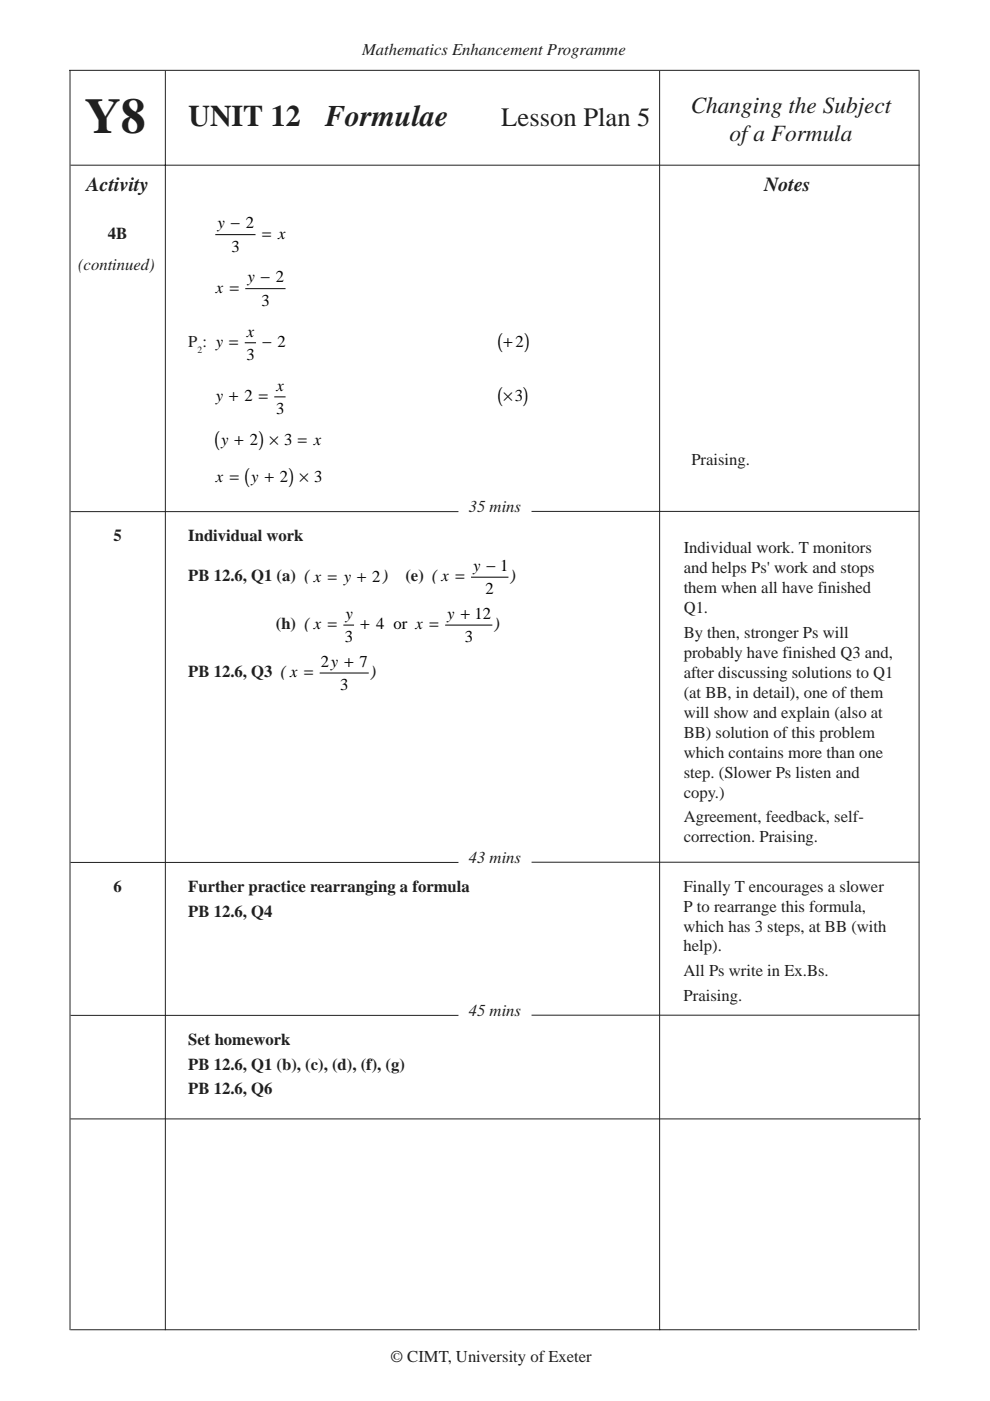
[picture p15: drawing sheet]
<svg xmlns="http://www.w3.org/2000/svg" width="210mm" height="297mm" viewBox="0 0 210 297" stroke-linecap="round" stroke-linejoin="round" font-family="sans-serif">
<defs><g id="words">
<text font-size="10.6" fill="#231f20" x="18" y="28.3">Y8</text>
<g font-size="6.3" fill="#231f20">
<text x="39.9" y="26.8">UNIT 12</text>
<text x="68.9" y="26.8">Formulae</text>
</g>
<text font-size="5.6" fill="#231f20" x="106.3" y="26.8">Lesson Plan 5</text>
<g font-size="4.9" fill="#231f20">
<text x="146.5" y="24">Changing the Subject</text>
<text x="154.7" y="29.9">of a Formula</text>
</g>
<g font-size="4.7">
<text x="105.5" y="73.8">(</text>
<text x="111.1" y="73.8">)</text>
<text x="105.5" y="85.3">(</text>
<text x="110.8" y="85.3">)</text>
<text x="45.5" y="94.7">(</text>
<text x="54.8" y="94.7">)</text>
<text x="51.8" y="102.3">(</text>
<text x="61.2" y="102.3">)</text>
</g>
<g font-size="4.2" fill="#231f20">
<text x="18.4" y="40.4">Activity</text>
<text x="162" y="40.4">Notes</text>
</g>
<g font-size="3.5" fill="#231f20">
<text x="76.8" y="11.6">Mathematics Enhancement Programme</text>
<text x="22.9" y="50.7">4B</text>
<text x="16.6" y="57.1">(continued)</text>
<text x="39.9" y="73.6">P : y =</text>
<text x="146.6" y="98.5">Praising.</text>
<text x="99.4" y="108.5">35 mins</text>
<text x="24.1" y="114.7">5</text>
<text x="39.9" y="114.7">Individual work</text>
<text x="145" y="117.3">Individual work. T monitors</text>
<text x="39.9" y="123.3">PB 12.6, Q1 (a) ( x = y + 2)</text>
<text x="86" y="123.3">(e) ( x =</text>
<text x="108.3" y="123.3">)</text>
<text x="145" y="121.6">and helps Ps' work and stops</text>
<text x="145" y="125.8">them when all have finished</text>
<text x="145" y="130">Q1.</text>
<text x="58.5" y="133.4">(h) ( x =</text>
<text x="104.9" y="133.4">)</text>
<text x="145" y="135.3">By then, stronger Ps will</text>
<text x="39.9" y="143.6">PB 12.6, Q3 ( x =</text>
<text x="78.7" y="143.6">)</text>
<text x="145" y="139.5">probably have finished Q3 and,</text>
<text x="145" y="143.7">after discussing solutions to Q1</text>
<text x="145" y="148">(at BB, in detail), one of them</text>
<text x="145" y="152.2">will show and explain (also at</text>
<text x="145" y="156.4">BB) solution of this problem</text>
<text x="145" y="160.7">which contains more than one</text>
<text x="145" y="164.9">step. (Slower Ps listen and</text>
<text x="145" y="169.1">copy.)</text>
<text x="145" y="174.4">Agreement, feedback, self-</text>
<text x="145" y="178.6">correction. Praising.</text>
<text x="99.4" y="182.9">43 mins</text>
<text x="24.1" y="189.1">6</text>
<text x="39.9" y="189.1">Further practice rearranging a formula</text>
<text x="144.9" y="189">Finally T encourages a slower</text>
<text x="39.9" y="194.4">PB 12.6, Q4</text>
<text x="144.9" y="193.3">P to rearrange this formula,</text>
<text x="144.9" y="197.5">which has 3 steps, at BB (with</text>
<text x="144.9" y="201.7">help).</text>
<text x="144.9" y="207">All Ps write in Ex.Bs.</text>
<text x="99.4" y="215.3">45 mins</text>
<text x="144.9" y="212.2">Praising.</text>
<text x="39.9" y="221.5">Set homework</text>
<text x="39.9" y="226.8">PB 12.6, Q1 (b), (c), (d), (f), (g)</text>
<text x="39.9" y="232">PB 12.6, Q6</text>
<text x="82.8" y="288.8">© CIMT, University of Exeter</text>
</g>
<g font-size="3.5">
<text x="46.1" y="48.4">y − 2</text>
<text x="49.1" y="53.4">3</text>
<text x="55.6" y="50.7">= x</text>
<text x="52.5" y="59.9">y − 2</text>
<text x="45.7" y="62.1">x =</text>
<text x="55.4" y="64.8">3</text>
<text x="52.3" y="71.4">x</text>
<text x="52.3" y="76.3">3</text>
<text x="55.7" y="73.6">− 2</text>
<text x="106.8" y="73.6">+2</text>
<text x="58.6" y="82.8">x</text>
<text x="45.7" y="85.1">y + 2 =</text>
<text x="58.5" y="87.8">3</text>
<text x="106.7" y="85.1">×3</text>
<text x="46.9" y="94.4">y + 2 × 3 = x</text>
<text x="45.7" y="102.1">x =</text>
<text x="53.3" y="102.1">y + 2 × 3</text>
<text x="100.3" y="121.1">y − 1</text>
<text x="103" y="126">2</text>
<text x="73.2" y="131.2">y</text>
<text x="94.8" y="131.2">y + 12</text>
<text x="73.1" y="136.2">3</text>
<text x="76.4" y="133.4">+ 4 or x =</text>
<text x="98.6" y="136.2">3</text>
<text x="68" y="141.4">2y + 7</text>
<text x="72.2" y="146.3">3</text>
</g>
<text font-size="2" fill="#231f20" x="41.9" y="74.8">2</text>
</g></defs>
<g fill="none" stroke="#231f20" stroke-width=".21">
<path d="M14.6 14.9h180.4M14.8 15v267M35.1 15v267M139.9 15v267M194.9 15v267M15 35h180M15 108.5h82.2M112.7 108.4h82.3M15 182.9h82.2M112.7 182.8h82.3M15 215.3h82.2M112.7 215.2h82.3"/>
<path d="M15 237.2h180.3M15 281.9h179.4"/>
</g>
<path d="M45.6 49.8h8.6M51.9 72.7h2.4M52 61.2h8.5M58.2 84.1h2.4M72.8 132.5h2.3M94.4 132.5h10M99.9 122.4h7.9M67.8 142.7h10.4" fill="none" stroke="#000" stroke-width=".21"/>
<use href="#words"/>
</svg>
